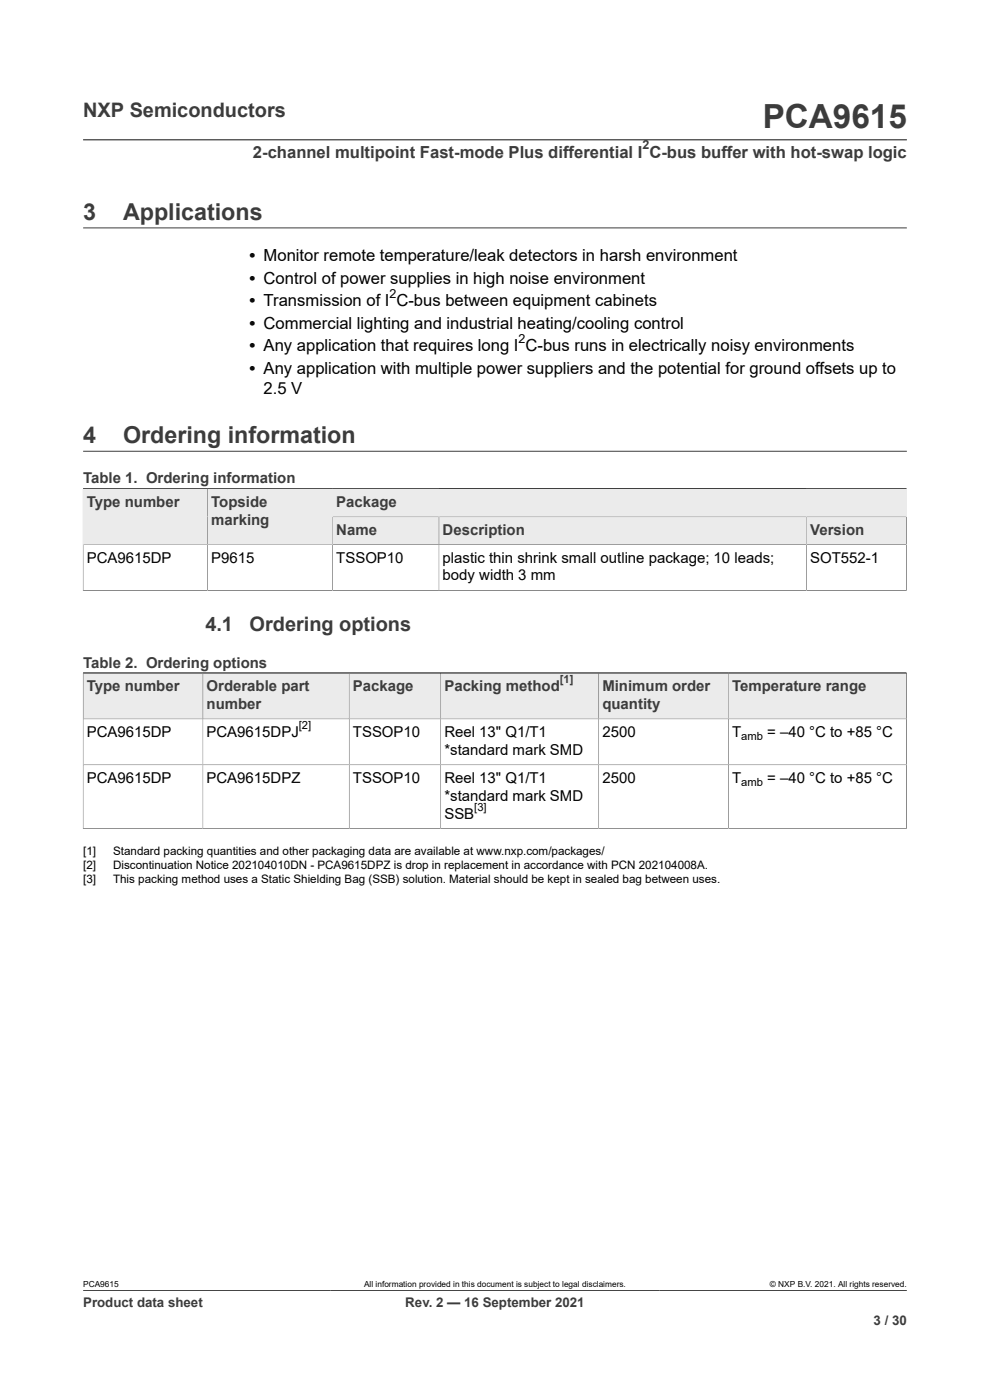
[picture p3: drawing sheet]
<svg xmlns="http://www.w3.org/2000/svg" width="210mm" height="297mm" viewBox="0 0 210 297" stroke-linecap="round" stroke-linejoin="round" font-family="sans-serif">
<defs><g id="words">
<text font-size="7.1" fill="#3c3c3c" x="161.8" y="27.2">PCA9615</text>
<g font-size="4.9" fill="#3c3c3c">
<text x="17.6" y="46.6">3</text>
<text x="26.1" y="46.6">Applications</text>
<text x="17.6" y="94">4</text>
<text x="26.1" y="94">Ordering information</text>
</g>
<g font-size="4.2" fill="#3c3c3c">
<text x="17.6" y="24.8">NXP Semiconductors</text>
<text x="43.6" y="133.9">4.1</text>
<text x="52.9" y="133.9">Ordering options</text>
</g>
<text font-size="3.5" fill="#3c3c3c" x="53.6" y="33.5">2-channel multipoint Fast-mode Plus differential I C-bus buffer with hot-swap logic</text>
<g font-size="3.5">
<text x="52.9" y="55.5">• Monitor remote temperature/leak detectors in harsh environment</text>
<text x="52.9" y="60.2">• Control of power supplies in high noise environment</text>
<text x="52.9" y="65">• Transmission of I C-bus between equipment cabinets</text>
<text x="52.9" y="69.8">• Commercial lighting and industrial heating/cooling control</text>
<text x="52.9" y="74.5">• Any application that requires long I C-bus runs in electrically noisy environments</text>
<text x="52.9" y="79.3">• Any application with multiple power suppliers and the potential for ground offsets up to</text>
<text x="55.9" y="83.5">2.5 V</text>
</g>
<g font-size="3.2" fill="#3c3c3c">
<text x="17.6" y="102.5">Table 1. Ordering information</text>
<text x="18.4" y="107.5">Type number</text>
<text x="44.8" y="107.5">Topside</text>
<text x="71.3" y="107.5">Package</text>
<text x="44.8" y="111.3">marking</text>
<text x="71.3" y="113.4">Name</text>
<text x="93.9" y="113.4">Description</text>
<text x="171.9" y="113.4">Version</text>
<text x="17.6" y="141.6">Table 2. Ordering options</text>
<text x="18.4" y="146.6">Type number</text>
<text x="43.8" y="146.6">Orderable part</text>
<text x="74.9" y="146.6">Package</text>
<text x="94.3" y="146.6">Packing method</text>
<text x="127.8" y="146.6">Minimum order</text>
<text x="155.3" y="146.6">Temperature range</text>
<text x="43.8" y="150.4">number</text>
<text x="127.8" y="150.4">quantity</text>
</g>
<g font-size="3.2">
<text x="18.4" y="119.3">PCA9615DP</text>
<text x="44.8" y="119.3">P9615</text>
<text x="71.3" y="119.3">TSSOP10</text>
<text x="93.9" y="119.3">plastic thin shrink small outline package; 10 leads;</text>
<text x="171.9" y="119.3">SOT552-1</text>
<text x="93.9" y="123.1">body width 3 mm</text>
<text x="18.4" y="156.3">PCA9615DP</text>
<text x="43.8" y="156.3">PCA9615DPJ</text>
<text x="74.9" y="156.3">TSSOP10</text>
<text x="94.3" y="156.3">Reel 13&quot; Q1/T1</text>
<text x="94.3" y="160.1">*standard mark SMD</text>
<text x="127.8" y="156.3">2500</text>
<text x="155.3" y="156.3">T</text>
<text x="162.7" y="156.3">= –40 °C to +85 °C</text>
<text x="18.4" y="166">PCA9615DP</text>
<text x="43.8" y="166">PCA9615DPZ</text>
<text x="74.9" y="166">TSSOP10</text>
<text x="94.3" y="166">Reel 13&quot; Q1/T1</text>
<text x="127.8" y="166">2500</text>
<text x="155.3" y="166">T</text>
<text x="162.7" y="166">= –40 °C to +85 °C</text>
<text x="94.3" y="169.8">*standard mark SMD</text>
<text x="94.3" y="173.7">SSB</text>
</g>
<g font-size="2.8" fill="#3c3c3c">
<text x="17.6" y="277.3">Product data sheet</text>
<text x="86" y="277.3">Rev. 2 — 16 September 2021</text>
<text x="185.3" y="281">3 / 30</text>
</g>
<text font-size="2.6" fill="#3c3c3c" x="136.3" y="31.6">2</text>
<g font-size="2.6">
<text x="82.6" y="63.2">2</text>
<text x="110" y="72.7">2</text>
</g>
<g font-size="2.5">
<text x="17.6" y="181.4">[1]</text>
<text x="17.6" y="184.4">[2]</text>
<text x="24" y="181.4">Standard packing quantities and other packaging data are available at www.nxp.com/packages/</text>
<text x="24" y="184.4">Discontinuation Notice 202104010DN - PCA9615DPZ is drop in replacement in accordance with PCN 202104008A.</text>
<text x="17.6" y="187.4">[3]</text>
<text x="24" y="187.4">This packing method uses a Static Shielding Bag (SSB) solution. Material should be kept in sealed bag between uses.</text>
</g>
<text font-size="2.4" fill="#3c3c3c" x="118.8" y="144.9">[1]</text>
<g font-size="2.4">
<text x="63.4" y="154.7">[2]</text>
<text x="157.2" y="156.9">amb</text>
<text x="157.2" y="166.7">amb</text>
<text x="100.6" y="172">[3]</text>
</g>
<g font-size="1.8">
<text x="17.6" y="273.1">PCA9615</text>
<text x="77.2" y="273.1">All information provided in this document is subject to legal disclaimers.</text>
<text x="163.3" y="273.1">© NXP B.V. 2021. All rights reserved.</text>
</g>
</g></defs>
<path d="M17.6 29.7h174.8M17.6 48.3h174.8M17.6 95.7h174.8M70.6 103.7v5.9h121.7v-5.9h-174.7" fill="none" stroke="#3c3c3c" stroke-width=".21"/>
<path d="M70.6 103.8h121.6v5.8h-121.6z" fill="#ebebeb"/>
<path d="M17.6 103.7h26.4v11.9h-26.4z" fill="none" stroke="#3c3c3c" stroke-width=".21"/>
<path d="M17.7 103.8h26.3v11.7h-26.3z" fill="#ebebeb"/>
<path d="M44 103.7h26.6v11.9h-26.6z" fill="none" stroke="#3c3c3c" stroke-width=".21"/>
<g fill="#ebebeb">
<path d="M44.1 103.8h26.4v11.7h-26.4z"/>
<path d="M70.6 109.7h22.4v5.8h-22.4z"/>
</g>
<path d="M70.6 109.6h22.5v6h-22.5z" fill="none" stroke="#3c3c3c" stroke-width=".21"/>
<path d="M93.2 109.7h77.8v5.8h-77.8z" fill="#ebebeb"/>
<path d="M93.1 109.6h78v6h-78z" fill="none" stroke="#3c3c3c" stroke-width=".21"/>
<path d="M171.2 109.7h21v5.8h-21z" fill="#ebebeb"/>
<path d="M17.6 103.7h174.7M44 115.6v9.7M70.6 115.6v9.7M93.1 115.6v9.7M192.3 115.6h-174.7v9.8M17.6 125.3h174.7M171.1 125.3v-15.7h21.2v15.8M17.6 142.8h174.7" fill="none" stroke="#3c3c3c" stroke-width=".21"/>
<path d="M17.7 142.8h25.3v9.6h-25.3z" fill="#ebebeb"/>
<path d="M17.6 142.8h25.4v9.7h-25.4z" fill="none" stroke="#3c3c3c" stroke-width=".21"/>
<path d="M43.1 142.8h30.9v9.6h-30.9z" fill="#ebebeb"/>
<path d="M43 142.8h31.1v9.7h-31.1z" fill="none" stroke="#3c3c3c" stroke-width=".21"/>
<path d="M74.2 142.8h19.2v9.6h-19.2z" fill="#ebebeb"/>
<path d="M74.1 142.8h19.4v9.7h-19.4z" fill="none" stroke="#3c3c3c" stroke-width=".21"/>
<path d="M93.6 142.8h33.3v9.6h-33.3z" fill="#ebebeb"/>
<path d="M93.5 142.8h33.5v9.7h-33.5z" fill="none" stroke="#3c3c3c" stroke-width=".21"/>
<path d="M127.1 142.8h27.3v9.6h-27.3z" fill="#ebebeb"/>
<path d="M127 142.8h27.5v9.7h-27.5z" fill="none" stroke="#3c3c3c" stroke-width=".21"/>
<path d="M154.6 142.8h37.6v9.6h-37.6z" fill="#ebebeb"/>
<path d="M17.6 142.8h174.7v33.1M43 152.5v23.3M74.1 152.5v23.3M93.5 152.5v23.3M127 152.5v23.3M154.5 142.8v33M192.3 152.5h-174.7v23.4M17.6 175.8h174.7M17.6 162.3h174.7M17.6 273.8h174.8" fill="none" stroke="#3c3c3c" stroke-width=".21"/>
<use href="#words"/>
</svg>
